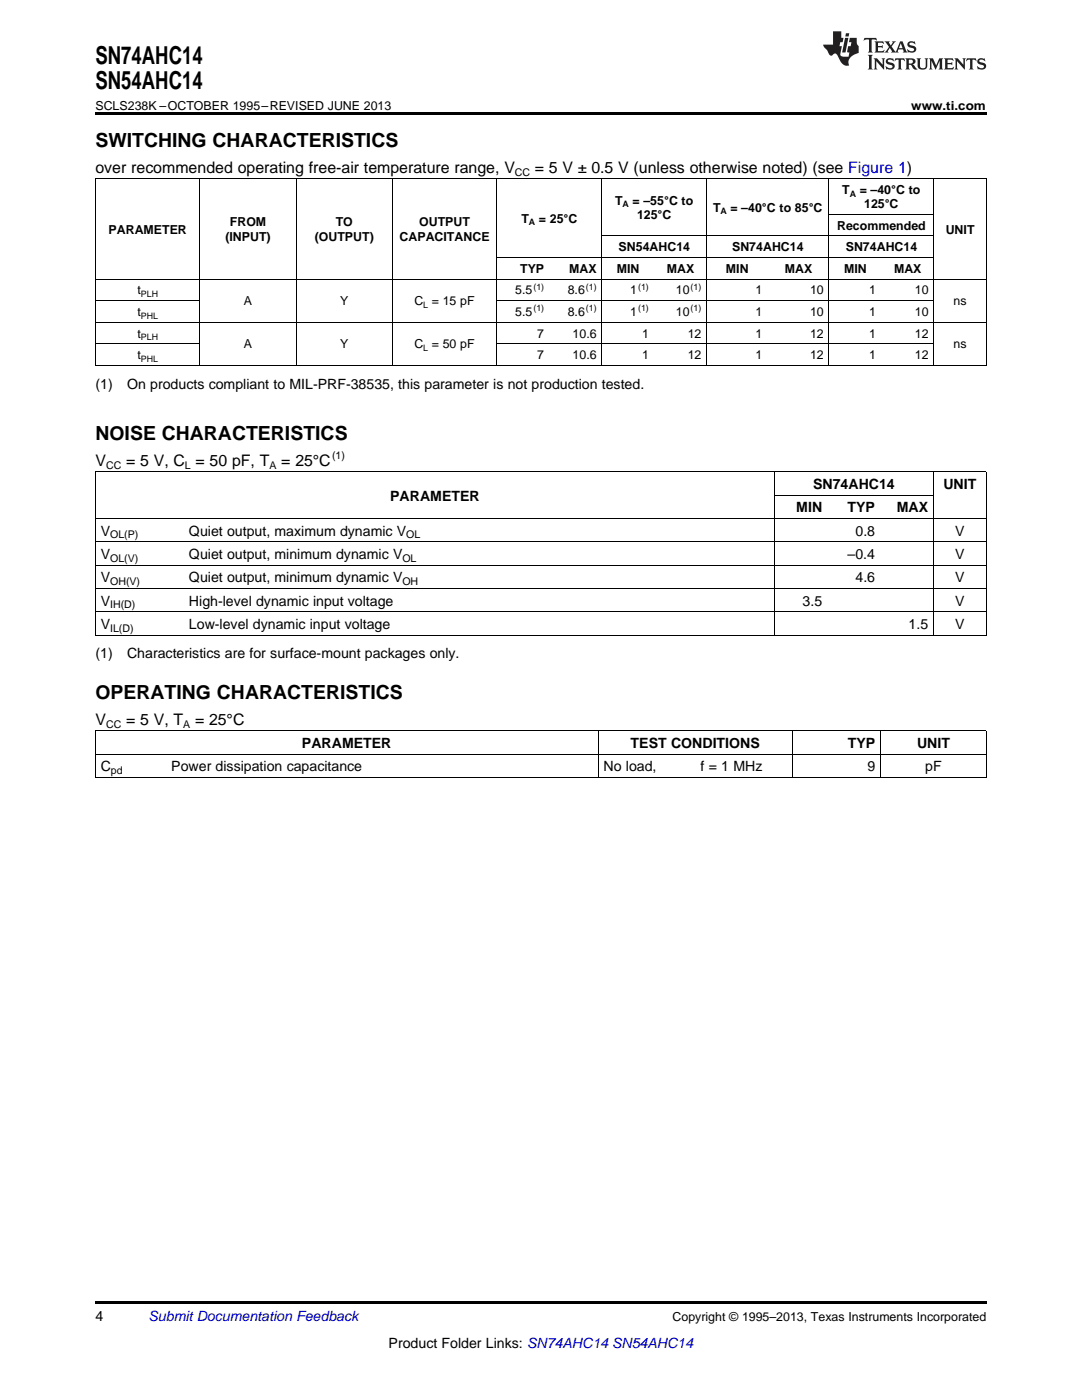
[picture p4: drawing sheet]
<svg xmlns="http://www.w3.org/2000/svg" width="216mm" height="279mm" viewBox="0 0 216 279" stroke-linecap="round" stroke-linejoin="round" font-family="sans-serif">
<defs><g id="words">
<g font-size="4.9">
<text x="19" y="12.8">SN74AHC14</text>
<text x="19" y="17.8">SN54AHC14</text>
</g>
<g font-size="3.9">
<text x="19" y="29.3">SWITCHING CHARACTERISTICS</text>
<text x="19" y="87.8">NOISE CHARACTERISTICS</text>
<text x="19" y="139.5">OPERATING CHARACTERISTICS</text>
</g>
<g font-size="3.2">
<text x="19" y="34.4">over recommended operating free-air temperature range, V</text>
<text x="106.7" y="34.4">= 5 V ± 0.5 V (unless otherwise noted) (see Figure 1)</text>
<text x="19" y="92.9">V</text>
<text x="25.2" y="92.9">= 5 V, C = 50 pF, T</text>
<text x="56.1" y="92.9">= 25°C</text>
<text x="19" y="144.6">V</text>
<text x="25.2" y="144.6">= 5 V, T</text>
<text x="38.9" y="144.6">= 25°C</text>
</g>
<g font-size="2.8">
<text x="19" y="77.5">(1)</text>
<text x="25.4" y="77.5">On products compliant to MIL-PRF-38535, this parameter is not production tested.</text>
<text x="77.9" y="99.9">PARAMETER</text>
<text x="162.2" y="97.6">SN74AHC14</text>
<text x="188.2" y="97.6">UNIT</text>
<text x="20.1" y="106.9">V</text>
<text x="37.7" y="106.9">Quiet output, maximum dynamic V</text>
<text x="158.9" y="102.2">MIN</text>
<text x="169.1" y="102.2">TYP</text>
<text x="170.7" y="106.9">0.8</text>
<text x="178.9" y="102.2">MAX</text>
<text x="190.6" y="106.9">V</text>
<text x="20.1" y="111.5">V</text>
<text x="37.7" y="111.5">Quiet output, minimum dynamic V</text>
<text x="169.1" y="111.5">–0.4</text>
<text x="190.6" y="111.5">V</text>
<text x="20.1" y="116.2">V</text>
<text x="37.7" y="116.2">Quiet output, minimum dynamic V</text>
<text x="170.7" y="116.2">4.6</text>
<text x="190.6" y="116.2">V</text>
<text x="20.1" y="120.9">V</text>
<text x="20.1" y="125.5">V</text>
<text x="37.7" y="120.9">High-level dynamic input voltage</text>
<text x="37.7" y="125.5">Low-level dynamic input voltage</text>
<text x="160.2" y="120.9">3.5</text>
<text x="181.3" y="125.5">1.5</text>
<text x="190.6" y="120.9">V</text>
<text x="190.6" y="125.5">V</text>
<text x="19" y="131.4">(1)</text>
<text x="25.4" y="131.4">Characteristics are for surface-mount packages only.</text>
<text x="60.3" y="149.3">PARAMETER</text>
<text x="125.8" y="149.3">TEST CONDITIONS</text>
<text x="169.2" y="149.3">TYP</text>
<text x="183" y="149.3">UNIT</text>
<text x="20.1" y="154">C</text>
<text x="34.2" y="154">Power dissipation capacitance</text>
<text x="120.4" y="154">No load,</text>
<text x="139.8" y="154">f = 1 MHz</text>
<text x="173.1" y="154">9</text>
<text x="184.6" y="154">pF</text>
<text x="19" y="263.6">4</text>
<text x="77.5" y="269">Product Folder Links: SN74AHC14 SN54AHC14</text>
</g>
<text font-size="2.8" fill="#0000c8" x="29.6" y="263.6">Submit Documentation Feedback</text>
<g font-size="2.5">
<text x="19" y="21.9">SCLS238K –OCTOBER 1995–REVISED JUNE 2013</text>
<text x="181.8" y="21.9">www.ti.com</text>
<text x="122.7" y="40.9">T</text>
<text x="126.2" y="40.9">= –55°C to</text>
<text x="168.1" y="38.7">T</text>
<text x="171.6" y="38.7">= –40°C to</text>
<text x="172.4" y="41.6">125°C</text>
<text x="21.7" y="46.6">PARAMETER</text>
<text x="45.9" y="45.2">FROM</text>
<text x="67" y="45.2">TO</text>
<text x="83.6" y="45.2">OUTPUT</text>
<text x="104" y="44.4">T</text>
<text x="107.5" y="44.4">= 25°C</text>
<text x="127.1" y="43.7">125°C</text>
<text x="142.3" y="42.3">T</text>
<text x="145.8" y="42.3">= –40°C to 85°C</text>
<text x="167" y="45.9">Recommended</text>
<text x="188.7" y="46.6">UNIT</text>
<text x="45" y="48">(INPUT)</text>
<text x="62.8" y="48">(OUTPUT)</text>
<text x="79.7" y="48">CAPACITANCE</text>
<text x="123.4" y="50.2">SN54AHC14</text>
<text x="146.1" y="50.2">SN74AHC14</text>
<text x="168.8" y="50.2">SN74AHC14</text>
<text x="27.4" y="58.8">t</text>
<text x="102.8" y="58.8">5.5</text>
<text x="103.8" y="54.5">TYP</text>
<text x="113.3" y="58.8">8.6</text>
<text x="113.6" y="54.5">MAX</text>
<text x="123.1" y="54.5">MIN</text>
<text x="125.8" y="58.8">1</text>
<text x="133.1" y="54.5">MAX</text>
<text x="134.9" y="58.8">10</text>
<text x="144.9" y="54.5">MIN</text>
<text x="150.8" y="58.8">1</text>
<text x="156.6" y="54.5">MAX</text>
<text x="161.6" y="58.8">10</text>
<text x="168.4" y="54.5">MIN</text>
<text x="173.5" y="58.8">1</text>
<text x="178.4" y="54.5">MAX</text>
<text x="182.6" y="58.8">10</text>
<text x="27.4" y="63.1">t</text>
<text x="48.7" y="60.9">A</text>
<text x="67.9" y="60.9">Y</text>
<text x="82.7" y="60.9">C = 15 pF</text>
<text x="102.8" y="63.1">5.5</text>
<text x="113.3" y="63.1">8.6</text>
<text x="125.8" y="63.1">1</text>
<text x="134.9" y="63.1">10</text>
<text x="150.8" y="63.1">1</text>
<text x="161.6" y="63.1">10</text>
<text x="173.5" y="63.1">1</text>
<text x="182.6" y="63.1">10</text>
<text x="190.3" y="60.9">ns</text>
<text x="27.4" y="67.4">t</text>
<text x="27.4" y="71.7">t</text>
<text x="48.7" y="69.5">A</text>
<text x="67.9" y="69.5">Y</text>
<text x="82.7" y="69.5">C = 50 pF</text>
<text x="107.2" y="67.4">7</text>
<text x="107.2" y="71.7">7</text>
<text x="114.3" y="67.4">10.6</text>
<text x="114.3" y="71.7">10.6</text>
<text x="128.1" y="67.4">1</text>
<text x="128.1" y="71.7">1</text>
<text x="137.2" y="67.4">12</text>
<text x="137.2" y="71.7">12</text>
<text x="150.8" y="67.4">1</text>
<text x="150.8" y="71.7">1</text>
<text x="161.6" y="67.4">12</text>
<text x="161.6" y="71.7">12</text>
<text x="173.5" y="67.4">1</text>
<text x="173.5" y="71.7">1</text>
<text x="182.6" y="67.4">12</text>
<text x="182.6" y="71.7">12</text>
<text x="190.3" y="69.5">ns</text>
<text x="134.2" y="263.6">Copyright © 1995–2013, Texas Instruments Incorporated</text>
</g>
<g font-size="2.1">
<text x="102.7" y="35.1">CC</text>
<text x="21.2" y="93.6">CC</text>
<text x="36.9" y="93.6">L</text>
<text x="53.8" y="93.6">A</text>
<text x="66.3" y="91.7">(1)</text>
<text x="22" y="107.5">OL(P)</text>
<text x="81.1" y="107.5">OL</text>
<text x="22" y="112.1">OL(V)</text>
<text x="80.3" y="112.1">OL</text>
<text x="22" y="116.8">OH(V)</text>
<text x="80.3" y="116.8">OH</text>
<text x="22" y="121.4">IH(D)</text>
<text x="22" y="126.1">IL(D)</text>
<text x="21.2" y="145.3">CC</text>
<text x="36.5" y="145.3">A</text>
<text x="22.1" y="154.5">pd</text>
</g>
<g font-size="1.8">
<text x="124.2" y="41.4">A</text>
<text x="169.5" y="39.2">A</text>
<text x="105.5" y="44.9">A</text>
<text x="143.8" y="42.8">A</text>
<text x="28.1" y="59.3">PLH</text>
<text x="106.4" y="57.8">(1)</text>
<text x="116.9" y="57.8">(1)</text>
<text x="127.3" y="57.8">(1)</text>
<text x="137.8" y="57.8">(1)</text>
<text x="28.1" y="63.6">PHL</text>
<text x="84.5" y="61.4">L</text>
<text x="106.4" y="62.1">(1)</text>
<text x="116.9" y="62.1">(1)</text>
<text x="127.3" y="62.1">(1)</text>
<text x="137.8" y="62.1">(1)</text>
<text x="28.1" y="67.9">PLH</text>
<text x="84.5" y="70">L</text>
<text x="28.1" y="72.2">PHL</text>
</g>
</g></defs>
<path d="M19 22.5h177.8v.5h-177.8zM19 259.7h177.8v.5h-177.8z" fill="#000"/>
<g fill="none" stroke="#000" stroke-width=".2">
<path d="M19 35.6h177.8M19.1 35.7v37.3M39.9 35.7v37.3M59.1 35.7v37.3M78.2 35.7v37.3M99.1 35.7v37.3M120.1 35.7v37.3M141 35.7v37.3M165.4 35.7v37.3M186.3 35.7v37.3M196.8 35.7v37.3M19 60h20.9"/>
<path d="M19 55.7h177.8M99.2 60h87.2M99.2 51.4h87.1M120.1 47.1h66.2M165.5 42.8h20.8M19 72.9h177.8M19 68.6h20.9M19 64.3h177.8M99.2 68.6h87.2M19 94.1h177.8M19.1 94.2v32.6M154.5 94.2v32.6"/>
<path d="M154.6 98.8h31.7M186.2 94.2v32.6M196.8 94.2v32.6M19 117.4h177.8M19 112.8h177.8M19 108.1h177.8M19 103.5h177.8M19 126.7h177.8M19 122.1h177.8M19 155.2h177.8M19 150.5h177.8M19 145.9h177.8"/>
<path d="M19.1 145.9v9.3M119.3 145.9v9.3M158.1 145.9v9.3M175.7 145.9v9.3M196.8 145.9v9.3"/>
</g>
<g fill="#231f20">
<path d="M172.5 7.6l-.1 .5 .4-.2h.6v.1v2.1l-.2 .4h.9l-.2-.4v-2.1l.1-.1h.5l.5 .2-.2-.5zM174.5 8.3l.2 .3v1.5l-.2 .4h1.8l.2-.6a1.04 1.04 0 0 1-1.3 .2v-.7h.6l.3 .2v-.6l-.3 .2h-.6v-.6l.8-.1 .4 .3-.2-.5zM176.5 8.3l.9 1.1-.9 1.1h.8l-.2-.2 .4-.7 .5 .7-.2 .2h1.5l-.2-.2 .2-.4h.9l.1 .4-.2 .2h1l-.3-.3-.7-1.9h-.5l-.9 2-.8-1 .9-1h-.8l.1 .3-.4 .5-.3-.6 .1-.2zM179.7 8.6l.4 1h-.7zM181.3 8.4a.63 .63 0 0 0-.2 .7 .63 .63 0 0 0 .6 .4l.6 .2 .1 .2a.75 .75 0 0 1-.7 .4 .75 .75 0 0 1-.6-.5l.1 .7 .1-.1a1.11 1.11 0 0 0 1.5-.6 1.13 1.13 0 0 0-1.2-.8l-.1-.4a1.04 1.04 0 0 1 1.2 .2l-.2-.5-.2 .1-.4-.2zM173.2 10.9l.2 .4v2.2l-.2 .4h1l-.3-.4v-2.2l.3-.4zM174.3 11.6l.3 .4v1.5l-.3 .4h.8l-.2-.4v-1.3l1.5 1.7v-1.9l.2-.4h-.7l.2 .4v.9l-1.1-1.3zM177 11.8a.62 .62 0 0 0-.2 .7 .62 .62 0 0 0 .6 .4l.6 .1 .1 .3a.76 .76 0 0 1-.7 .3 .76 .76 0 0 1-.7-.4l.2 .7 .1-.1a1.11 1.11 0 0 0 1.5-.6 1.13 1.13 0 0 0-1.2-.8l-.1-.4a1.04 1.04 0 0 1 1.2 .2l-.2-.6-.2 .1-.5-.1zM178.7 11.6l-.2 .6a.61 .61 0 0 1 .8-.3v1.6l-.2 .4h.9l-.2-.4v-1.6a.63 .63 0 0 1 .7 .3l-.1-.6zM180.6 11.6l.3 .4v1.5l-.3 .4h1l-.2-.2-.1-.8 .6 .2a.76 .76 0 0 0 1.2 .7l-1-1a.58 .58 0 0 0 .6-.5 .58 .58 0 0 0-.5-.6zM181.4 11.9h.1a.45 .45 0 0 1 .5 .1 .45 .45 0 0 1 .1 .5l-.8 .2zM182.9 11.6l.2 .2a2.17 2.17 0 0 0 .3 1.9 .99 .99 0 0 0 1.6-.6v-1.1l.2-.4h-.7l.2 .2a1.92 1.92 0 0 1-.2 1.8 .6 .6 0 0 1-.9-.5v-1.1l.2-.4zM185.4 11.6l.2 .4v1.5l-.2 .4h.7l-.2-.4v-1.4l.8 1.8 .8-1.8v1.4l-.2 .4h.9l-.2-.4v-1.5l.2-.4h-.8l-.6 1.5-.6-1.5zM188.4 11.6l.2 .4v1.5l-.2 .4h1.8l.1-.6a1.04 1.04 0 0 1-1.2 .1v-.6h.5l.4 .2v-.6l-.4 .2h-.5v-.7h.8l.3 .3-.1-.6zM190.5 11.6l.2 .4v1.5l-.2 .4h.7l-.2-.4v-1.3l1.5 1.7v-1.9l.2-.4h-.7l.2 .4v.9l-1.1-1.3zM192.9 11.6l-.1 .6a.61 .61 0 0 1 .7-.3l.1 1.6-.3 .4h1l-.3-.4 .1-1.6a.63 .63 0 0 1 .7 .3l-.1-.6zM195.2 11.8a.62 .62 0 0 0-.2 .7 .62 .62 0 0 0 .6 .4l.6 .1 .1 .3a.76 .76 0 0 1-.7 .3 .76 .76 0 0 1-.6-.4l.1 .7 .1-.1a1.11 1.11 0 0 0 1.6-.6 1.13 1.13 0 0 0-1.3-.8l-.1-.4a1.04 1.04 0 0 1 1.2 .2l-.1-.6-.2 .1-.5-.1z"/>
<path d="M166.2 6.3v2.6h-1.9v.4l.8 .9a.91 .91 0 0 0 1 .8 .56 .56 0 0 1 .5-.3 .56 .56 0 0 1 .5 .3l.4 .8a1.53 1.53 0 0 0 1.9 1.2 1.54 1.54 0 0 1 1-2.1l.9-.3v-1.4a1.52 1.52 0 0 1-.4-1.6h-1.3l-.2 .8h.5l-.2 .8h-.5l-.1 1v.2l.4 .1-.2 .8a1.93 1.93 0 0 1-1.6-.3l.3-1.8h-.5l.2-.8h.4l.2-.8h-.4v-1.3zM168.6 7.6l-.6 2.9h.7l.6-2.9zM168.8 6.6l-.1 .7h.6l.2-.7z"/>
</g>
<use href="#words"/>
</svg>
